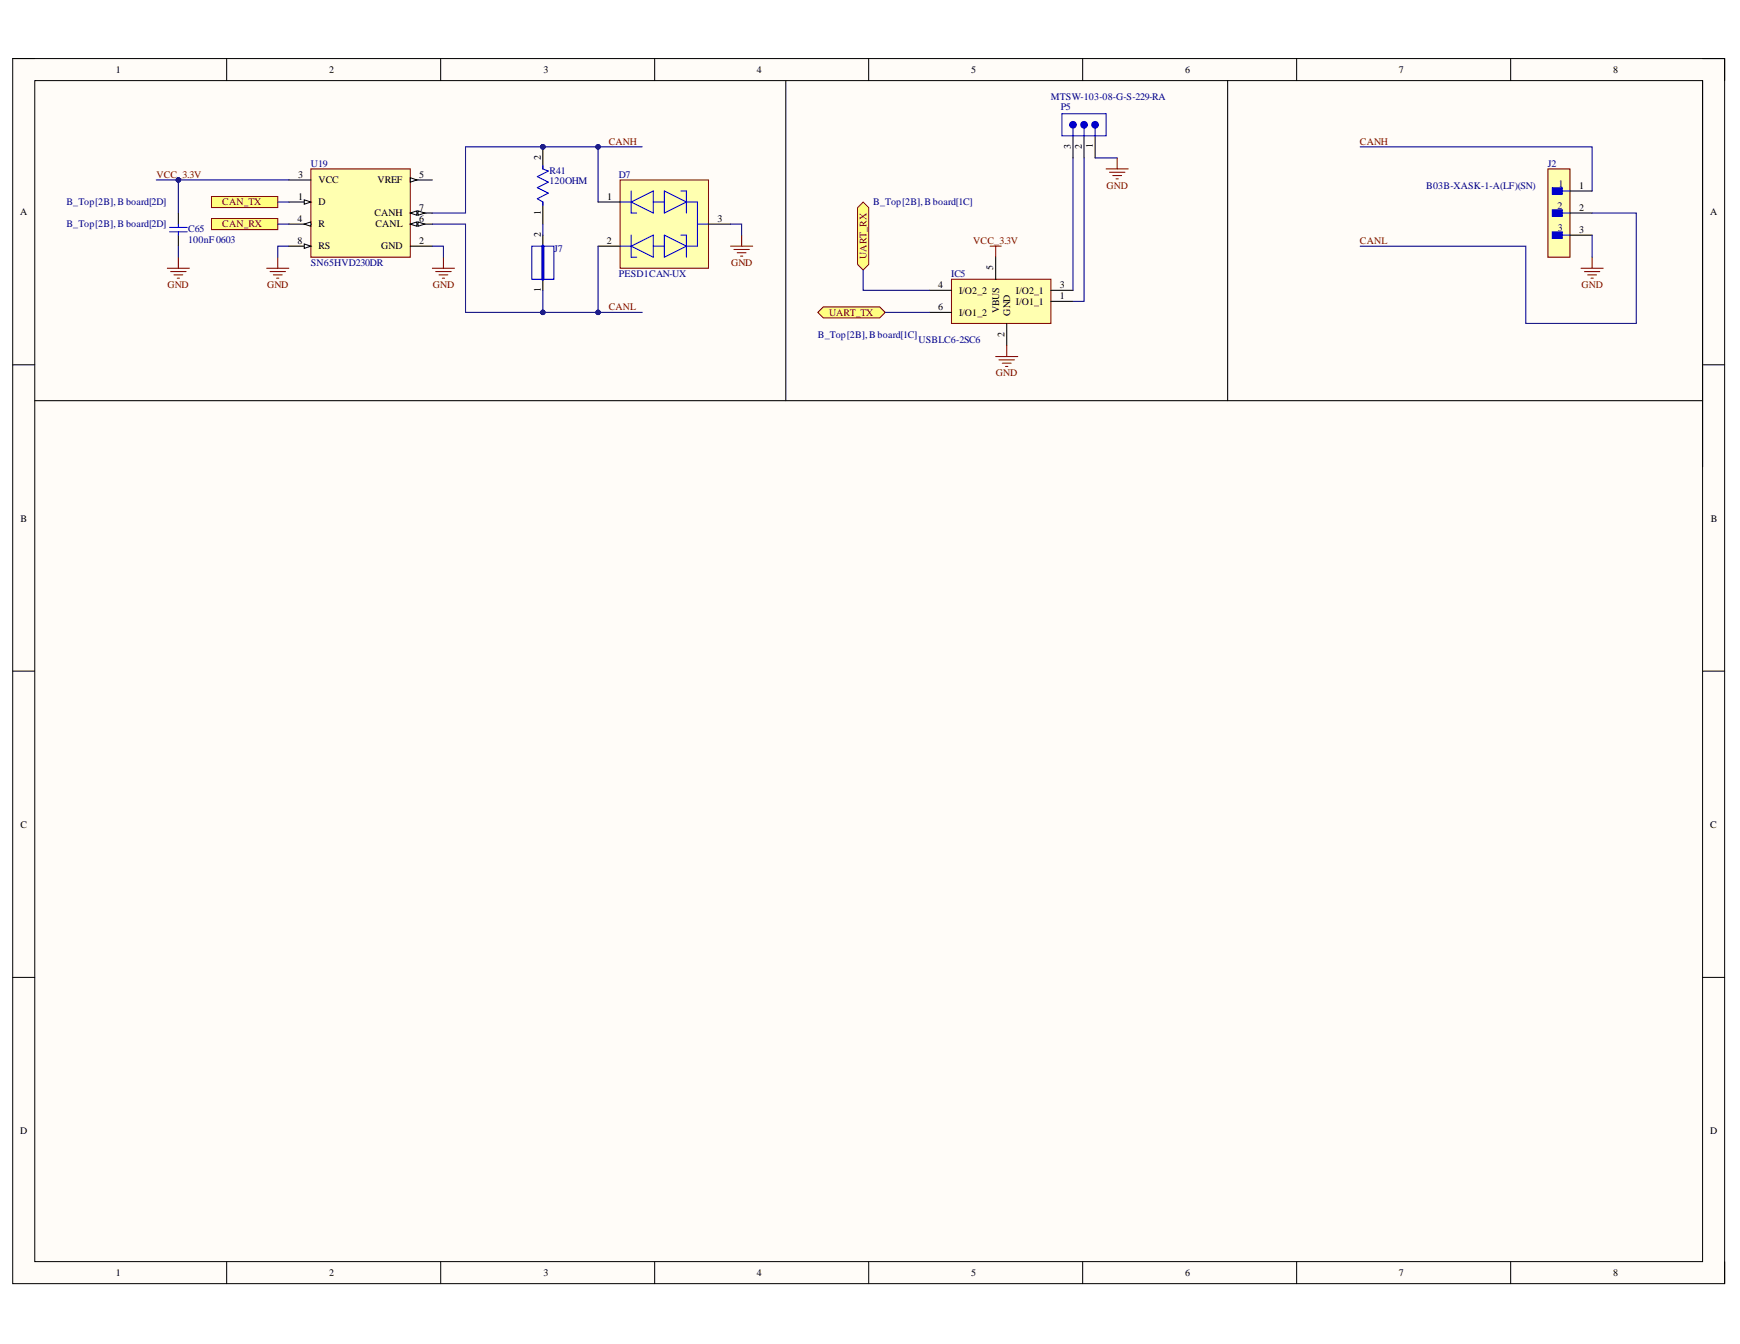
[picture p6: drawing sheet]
<svg xmlns="http://www.w3.org/2000/svg" width="279mm" height="216mm" viewBox="0 0 279 216" stroke-linecap="round" stroke-linejoin="round" font-family="sans-serif">
<defs><g id="words">
<g font-size="1.6">
<text x="18.6" y="11.7">1</text>
<text x="52.9" y="11.7">2</text>
<text x="87.3" y="11.7">3</text>
<text x="121.5" y="11.7">4</text>
<text x="156" y="11.7">5</text>
<text x="190.3" y="11.7">6</text>
<text x="224.6" y="11.7">7</text>
<text x="259" y="11.7">8</text>
<text x="171.9" y="23.9" transform="rotate(-90 171.9 23.9)">3</text>
<text x="175.5" y="23.8" transform="rotate(-90 175.5 23.8)">1</text>
<text x="47.9" y="28.6">3</text>
<text x="51.2" y="29.4">VCC</text>
<text x="60.6" y="29.4">VREF</text>
<text x="67.3" y="28.6">5</text>
<text x="86.9" y="25.7" transform="rotate(-90 86.9 25.7)">2</text>
<text x="173.7" y="24" transform="rotate(-90 173.7 24)">2</text>
<text x="3.2" y="34.6">A</text>
<text x="47.8" y="35.7">4</text>
<text x="47.9" y="32.1">1</text>
<text x="51.2" y="33">D</text>
<text x="60.1" y="34.7">CANH</text>
<text x="67.3" y="35.7">6</text>
<text x="67.3" y="33.9">7</text>
<text x="86.9" y="34.5" transform="rotate(-90 86.9 34.5)">1</text>
<text x="97.5" y="32.1">1</text>
<text x="115.2" y="35.7">3</text>
<text x="253.5" y="30.3">1</text>
<text x="253.5" y="33.9">2</text>
<text x="274.6" y="34.6">A</text>
<text x="47.8" y="39.2">8</text>
<text x="51.2" y="36.5">R</text>
<text x="51.2" y="40.1">RS</text>
<text x="60.3" y="36.5">CANL</text>
<text x="61.2" y="40.1">GND</text>
<text x="67.3" y="39.2">2</text>
<text x="86.9" y="38.1" transform="rotate(-90 86.9 38.1)">2</text>
<text x="97.4" y="39.2">2</text>
<text x="253.5" y="37.4">3</text>
<text x="86.9" y="46.9" transform="rotate(-90 86.9 46.9)">1</text>
<text x="150.6" y="46.3">4</text>
<text x="154" y="47.2">I/O2_2</text>
<text x="159.5" y="43.5" transform="rotate(-90 159.5 43.5)">5</text>
<text x="163.1" y="47.2">I/O2_1</text>
<text x="170.2" y="46.3">3</text>
<text x="150.6" y="49.9">6</text>
<text x="154" y="50.7">I/O1_2</text>
<text x="160.4" y="50.3" transform="rotate(-90 160.4 50.3)">VBUS</text>
<text x="162.2" y="50.7" transform="rotate(-90 162.2 50.7)">GND</text>
<text x="163.1" y="48.9">I/O1_1</text>
<text x="170.2" y="48.1">1</text>
<text x="161.3" y="54.1" transform="rotate(-90 161.3 54.1)">2</text>
<text x="3.3" y="83.8">B</text>
<text x="274.7" y="83.8">B</text>
<text x="3.3" y="133">C</text>
<text x="274.6" y="133">C</text>
<text x="3.2" y="182.1">D</text>
<text x="274.6" y="182.1">D</text>
<text x="18.6" y="204.9">1</text>
<text x="52.9" y="204.9">2</text>
<text x="87.3" y="204.9">3</text>
<text x="121.5" y="204.9">4</text>
<text x="156" y="204.9">5</text>
<text x="190.3" y="204.9">6</text>
<text x="224.6" y="204.9">7</text>
<text x="259" y="204.9">8</text>
</g>
<g font-size="1.6" fill="#000080">
<text x="168.7" y="16.1">MTSW-103-08-G-S-229-RA</text>
<text x="170.3" y="17.7">P5</text>
<text x="49.9" y="26.8">U19</text>
<text x="88.2" y="27.9">R41</text>
<text x="88.2" y="29.6">120OHM</text>
<text x="99.4" y="28.6">D7</text>
<text x="248.6" y="26.8">J2</text>
<text x="10.7" y="33">B_Top[2B], B board[2D]</text>
<text x="140.2" y="33">B_Top[2B], B board[1C]</text>
<text x="229" y="30.3">B03B-XASK-1-A(LF)(SN)</text>
<text x="250.1" y="33.6">2</text>
<text x="250.3" y="30">1</text>
<text x="10.7" y="36.5">B_Top[2B], B board[2D]</text>
<text x="30.2" y="37.3">C65</text>
<text x="30.2" y="39.1">100nF 0603</text>
<text x="89" y="40.4">J7</text>
<text x="250.2" y="37.1">3</text>
<text x="49.9" y="42.8">SN65HVD230DR</text>
<text x="99.4" y="44.5">PESD1CAN-UX</text>
<text x="152.7" y="44.5">IC5</text>
<text x="131.3" y="54.3">B_Top[2B], B board[1C]</text>
<text x="147.5" y="55.1">USBLC6-2SC6</text>
</g>
<g font-size="1.6" fill="#800000">
<text x="97.8" y="23.2">CANH</text>
<text x="218.4" y="23.2">CANH</text>
<text x="25.1" y="28.6">VCC_3.3V</text>
<text x="35.7" y="33">CAN_TX</text>
<text x="177.7" y="30.3">GND</text>
<text x="35.7" y="36.5">CAN_RX</text>
<text x="139.1" y="41.6" transform="rotate(-90 139.1 41.6)">UART_RX</text>
<text x="156.3" y="39.2">VCC_3.3V</text>
<text x="218.4" y="39.2">CANL</text>
<text x="26.9" y="46.3">GND</text>
<text x="42.9" y="46.3">GND</text>
<text x="69.5" y="46.3">GND</text>
<text x="117.4" y="42.8">GND</text>
<text x="254" y="46.3">GND</text>
<text x="97.8" y="49.9">CANL</text>
<text x="133.1" y="50.7">UART_TX</text>
<text x="159.9" y="60.4">GND</text>
</g>
</g></defs>
<path d="M2 9.4h274.9v196.8h-274.9z" fill-rule="evenodd" fill="#fffcf8"/>
<path d="M2 9.4h274.9v196.8h-274.9z" fill="none" stroke="#000" stroke-width=".16"/>
<path d="M5.6 12.9h267.8v189.8h-267.8z" fill-rule="evenodd" fill="#fffcf8"/>
<g fill="none" stroke="#000" stroke-width=".16">
<path d="M2 9.4h3.6M5.6 12.9h267.8v189.8h-267.8zM36.4 9.4v3.5M70.8 9.4v3.5M105.1 9.4v3.5M139.5 9.4v3.5M173.8 9.4v3.5M208.2 9.4v3.5M242.6 9.4v3.5M273.4 9.4h3.5v3.5M2 58.6h3.6M273.4 58.6h3.5"/>
<path d="M2 107.8h3.6M273.4 107.8h3.5M2 157h3.6M273.4 157h3.5M36.4 202.7v3.5M70.8 202.7v3.5M105.1 202.7v3.5M139.5 202.7v3.5M173.8 202.7v3.5M208.2 202.7v3.5M242.6 202.7v3.5M276.9 202.7v3.5"/>
</g>
<path d="M49.9 27.1h16v14.2h-16z" fill-rule="evenodd" fill="#ffffb0"/>
<path d="M49.9 27.1h16v14.2h-16z" fill="none" stroke="#800000" stroke-width=".17"/>
<path d="M46.4 32.5h3.5" fill="none" stroke="#000" stroke-width=".17"/>
<path d="M48.9 32.1l1 .4-1 .3z" fill="#f8fcff"/>
<path d="M48.9 32.1l1 .4-1 .3z" fill="none" stroke="#000" stroke-width=".16"/>
<path d="M46.4 28.9h3.5M46.4 36h3.5M65.9 39.5h3.5" fill="none" stroke="#000" stroke-width=".17"/>
<path d="M48.9 36l1-.4v.8z" fill="#f8fcff"/>
<path d="M48.9 36l1-.4v.8z" fill="none" stroke="#000" stroke-width=".16"/>
<path d="M65.9 28.9h3.5" fill="none" stroke="#000" stroke-width=".17"/>
<path d="M65.9 28.6l1 .3-1 .4z" fill="#f8fcff"/>
<path d="M65.9 28.6l1 .3-1 .4z" fill="none" stroke="#000" stroke-width=".16"/>
<path d="M65.9 36h3.5" fill="none" stroke="#000" stroke-width=".17"/>
<path d="M65.9 36l1-.4v.8z" fill="#f8fcff"/>
<path d="M65.9 36l1-.4v.8z" fill="none" stroke="#000" stroke-width=".16"/>
<path d="M67.1 35.6l1.1 .4-1.1 .4z" fill="#f8fcff"/>
<path d="M67.1 35.6l1.1 .4-1.1 .4z" fill="none" stroke="#000" stroke-width=".16"/>
<path d="M65.9 34.2h3.5" fill="none" stroke="#000" stroke-width=".17"/>
<path d="M65.9 34.2l1-.3v.7z" fill="#f8fcff"/>
<path d="M65.9 34.2l1-.3v.7z" fill="none" stroke="#000" stroke-width=".16"/>
<path d="M67.1 33.9l1.1 .3-1.1 .4z" fill="#f8fcff"/>
<path d="M67.1 33.9l1.1 .3-1.1 .4z" fill="none" stroke="#000" stroke-width=".16"/>
<path d="M46.4 39.5h3.5" fill="none" stroke="#000" stroke-width=".17"/>
<path d="M48.9 39.2l1 .3-1 .4z" fill="#f8fcff"/>
<path d="M48.9 39.2l1 .3-1 .4z" fill="none" stroke="#000" stroke-width=".16"/>
<path d="M28.6 34.2v1.8M28.6 37.8v1.7M174.1 21.8v3.6M175.8 21.8v3.6" fill="none" stroke="#000" stroke-width=".17"/>
<path d="M27.2 36.5h2.9M27.2 37.2h2.9M28.6 36v.5M28.6 37.2v.6M174.1 20.6v1.2" fill="none" stroke="#00f" stroke-width=".17"/>
<g fill="none" stroke="#800000" stroke-width=".17">
<path d="M26.9 43.1h3.5M27.4 43.6h2.5M27.9 44.2h1.4M28.5 44.7h.3M28.6 41.3v1.8M42.8 43.1h3.6M43.4 43.6h2.4M43.9 44.2h1.4M44.4 44.7h.4M44.6 41.3v1.8M69.4 43.1h3.6M70 43.6h2.4"/>
<path d="M70.5 44.2h1.4M71 44.7h.4M71.2 41.3v1.8"/>
</g>
<circle cx="174.1" cy="20" r=".53" fill="#00f"/>
<g fill="none" stroke="#00f" stroke-width=".17">
<path d="M175.8 20.6v1.2"/>
<circle cx="174.1" cy="20" r=".53"/>
</g>
<circle cx="175.8" cy="20" r=".53" fill="#00f"/>
<g fill="none" stroke="#00f" stroke-width=".17">
<path d="M172.3 20.6v1.2"/>
<circle cx="175.8" cy="20" r=".53"/>
</g>
<path d="M172.3 21.8v3.6" fill="none" stroke="#000" stroke-width=".17"/>
<circle cx="172.3" cy="20" r=".53" fill="#00f"/>
<g fill="none" stroke="#00f" stroke-width=".17">
<path d="M170.5 18.3h7.1v3.5h-7.1zM85.4 39.5h3.5v5.4h-3.5z"/>
<circle cx="172.3" cy="20" r=".53"/>
</g>
<path d="M177.6 27.1h3.6M178.2 27.7h2.4M178.7 28.2h1.4M179.2 28.7h.4M179.4 25.4v1.7" fill="none" stroke="#800000" stroke-width=".17"/>
<path d="M87.2 37.8v1.7M87.2 44.9v1.7" fill="none" stroke="#000" stroke-width=".17"/>
<path d="M87.2 39.5v5.4" fill="none" stroke="#00f" stroke-width=".51"/>
<path d="M99.6 28.9h14.2v14.2h-14.2z" fill-rule="evenodd" fill="#ffffb0"/>
<path d="M99.6 28.9h14.2v14.2h-14.2zM117.3 39.5h3.6M119.1 37.8v1.7M117.8 40.1h2.5M118.4 40.6h1.4M118.9 41.1h.4" fill="none" stroke="#800000" stroke-width=".17"/>
<g fill="none" stroke="#00f" stroke-width=".17">
<path d="M99.6 32.5h1.8M99.6 39.5h1.8M101.4 30.7v3.5h.8M101.4 37.8v3.5h.8M101.4 32.5l3.5-1.8v3.5zM101.4 39.5l3.5-1.7v3.5zM104.9 32.5h1.8M104.9 39.5h1.8M106.7 30.7l3.5 1.8-3.5 1.7zM106.7 37.8l3.5 1.7-3.5 1.8zM109.3 30.7h.9v3.5M109.3 37.8h.9v3.5"/>
<path d="M110.2 32.5h1.8v7h-1.8M112 36h1.8"/>
</g>
<path d="M96 32.5h3.6M96 39.5h3.6M113.8 36h3.5" fill="none" stroke="#000" stroke-width=".17"/>
<path d="M248.6 27.1h3.5v14.2h-3.5z" fill-rule="evenodd" fill="#ffffb0"/>
<path d="M248.6 27.1h3.5v14.2h-3.5z" fill="none" stroke="#800000" stroke-width=".17"/>
<path d="M249.3 30.2h1.6v1h-1.6z" fill-rule="evenodd" fill="#00f"/>
<path d="M249.3 30.2h1.6v1h-1.6zM250.9 30.7h1.2" fill="none" stroke="#00f" stroke-width=".17"/>
<path d="M249.3 33.7h1.6v1.1h-1.6z" fill-rule="evenodd" fill="#00f"/>
<path d="M249.3 33.7h1.6v1.1h-1.6zM250.9 34.2h1.2" fill="none" stroke="#00f" stroke-width=".17"/>
<path d="M249.3 37.2h1.6v1.1h-1.6z" fill-rule="evenodd" fill="#00f"/>
<path d="M249.3 37.2h1.6v1.1h-1.6zM250.9 37.8h1.2" fill="none" stroke="#00f" stroke-width=".17"/>
<path d="M252.1 30.7h3.6M252.1 34.2h3.6M252.1 37.8h3.6" fill="none" stroke="#000" stroke-width=".17"/>
<path d="M253.9 43.1h3.5M254.4 43.6h2.5M254.9 44.2h1.5M255.5 44.7h.3M255.7 41.3v1.8" fill="none" stroke="#800000" stroke-width=".17"/>
<path d="M152.8 44.9h15.9v7.1h-15.9z" fill-rule="evenodd" fill="#ffffb0"/>
<path d="M159 39.5h1.8M159.9 39.5v1.8M152.8 44.9h15.9v7.1h-15.9zM159.9 57.3h3.5M160.4 57.8h2.5M160.9 58.3h1.5M161.5 58.9h.3M161.7 55.5v1.8" fill="none" stroke="#800000" stroke-width=".17"/>
<path d="M273.4 12.9v62.1M149.2 46.6h3.6M149.2 50.2h3.6M159.9 41.3v3.6M161.7 52v3.5M168.7 48.4h3.6M168.7 46.6h3.6" fill="none" stroke="#000" stroke-width=".17"/>
<circle cx="87.2" cy="23.6" r=".36" fill="#000080"/>
<circle cx="87.2" cy="23.6" r=".36" fill="none" stroke="#000080" stroke-width=".16"/>
<path d="M87.2 23.6v3.5M87.2 32.5v3.5" fill="none" stroke="#000" stroke-width=".17"/>
<circle cx="87.2" cy="23.6" r=".36" fill="#000080"/>
<circle cx="87.2" cy="23.6" r=".36" fill="none" stroke="#000080" stroke-width=".16"/>
<path d="M87.2 26.6v.5l.9 .4-1.8 .9 1.8 .9-1.8 .8 1.8 .9-1.8 .9 .9 .6v.5" fill="none" stroke="#00f" stroke-width=".17"/>
<path d="M34 31.6h10.6v1.7h-10.6z" fill-rule="evenodd" fill="#ffff80"/>
<path d="M34 31.6h10.6v1.7h-10.6z" fill="none" stroke="#800000" stroke-width=".16"/>
<path d="M34 35.1h10.6v1.8h-10.6z" fill-rule="evenodd" fill="#ffff80"/>
<path d="M34 35.1h10.6v1.8h-10.6z" fill="none" stroke="#800000" stroke-width=".16"/>
<path d="M126.2 12.9v51.5M197.1 12.9v51.5M5.6 64.4h267.8" fill="none" stroke="#000" stroke-width=".17"/>
<path d="M137.7 33.4l.9-.9 .9 .9v9.1l-.9 .9-.9-.9z" fill-rule="evenodd" fill="#ffff80"/>
<path d="M137.7 33.4l.9-.9 .9 .9v9.1l-.9 .9-.9-.9z" fill="none" stroke="#800000" stroke-width=".16"/>
<path d="M131.3 50.2l.9-.9h9.1l.8 .9-.8 .9h-9.1z" fill-rule="evenodd" fill="#ffff80"/>
<path d="M131.3 50.2l.9-.9h9.1l.8 .9-.8 .9h-9.1z" fill="none" stroke="#800000" stroke-width=".16"/>
<path d="M25.1 28.9h21.3M28.6 39.5v1.8M69.4 39.5h1.8v1.8" fill="none" stroke="#000080" stroke-width=".17"/>
<circle cx="28.6" cy="28.9" r=".35" fill="#000080"/>
<circle cx="28.6" cy="28.9" r=".35" fill="none" stroke="#000080" stroke-width=".16"/>
<path d="M44.6 32.5h1.8M44.6 36h1.8M46.4 39.5h-1.8v1.8M103.1 23.6h-28.3v10.6h-5.4" fill="none" stroke="#000080" stroke-width=".17"/>
<circle cx="87.2" cy="23.6" r=".36" fill="#000080"/>
<circle cx="87.2" cy="23.6" r=".36" fill="none" stroke="#000080" stroke-width=".16"/>
<circle cx="96" cy="23.6" r=".35" fill="#000080"/>
<circle cx="96" cy="23.6" r=".35" fill="none" stroke="#000080" stroke-width=".16"/>
<path d="M172.3 25.4v21.2M175.8 25.4h3.6M87.2 46.6v3.6" fill="none" stroke="#000080" stroke-width=".17"/>
<circle cx="87.2" cy="50.2" r=".36" fill="#000080"/>
<circle cx="87.2" cy="50.2" r=".36" fill="none" stroke="#000080" stroke-width=".16"/>
<path d="M69.4 36h5.4v14.2h28.3" fill="none" stroke="#000080" stroke-width=".17"/>
<circle cx="87.2" cy="50.2" r=".36" fill="#000080"/>
<circle cx="87.2" cy="50.2" r=".36" fill="none" stroke="#000080" stroke-width=".16"/>
<circle cx="96" cy="50.2" r=".35" fill="#000080"/>
<circle cx="96" cy="50.2" r=".35" fill="none" stroke="#000080" stroke-width=".16"/>
<path d="M96 23.6v8.9" fill="none" stroke="#000080" stroke-width=".17"/>
<circle cx="96" cy="23.6" r=".35" fill="#000080"/>
<circle cx="96" cy="23.6" r=".35" fill="none" stroke="#000080" stroke-width=".16"/>
<path d="M96 39.5v10.7" fill="none" stroke="#000080" stroke-width=".17"/>
<circle cx="96" cy="50.2" r=".35" fill="#000080"/>
<circle cx="96" cy="50.2" r=".35" fill="none" stroke="#000080" stroke-width=".16"/>
<path d="M28.6 28.9v5.3M87.2 36v1.8M117.3 36h1.8v1.8M218.4 23.6h37.3v7.1M255.7 34.2h7v17.8h-17.7v-12.4h-26.6M255.7 37.8v3.5" fill="none" stroke="#000080" stroke-width=".17"/>
<circle cx="28.6" cy="28.9" r=".35" fill="#000080"/>
<circle cx="28.6" cy="28.9" r=".35" fill="none" stroke="#000080" stroke-width=".16"/>
<path d="M174.1 25.4v23h-1.8M138.6 43.4v3.2h10.6M142.1 50.2h7.1" fill="none" stroke="#000080" stroke-width=".17"/>
<use href="#words"/>
</svg>
